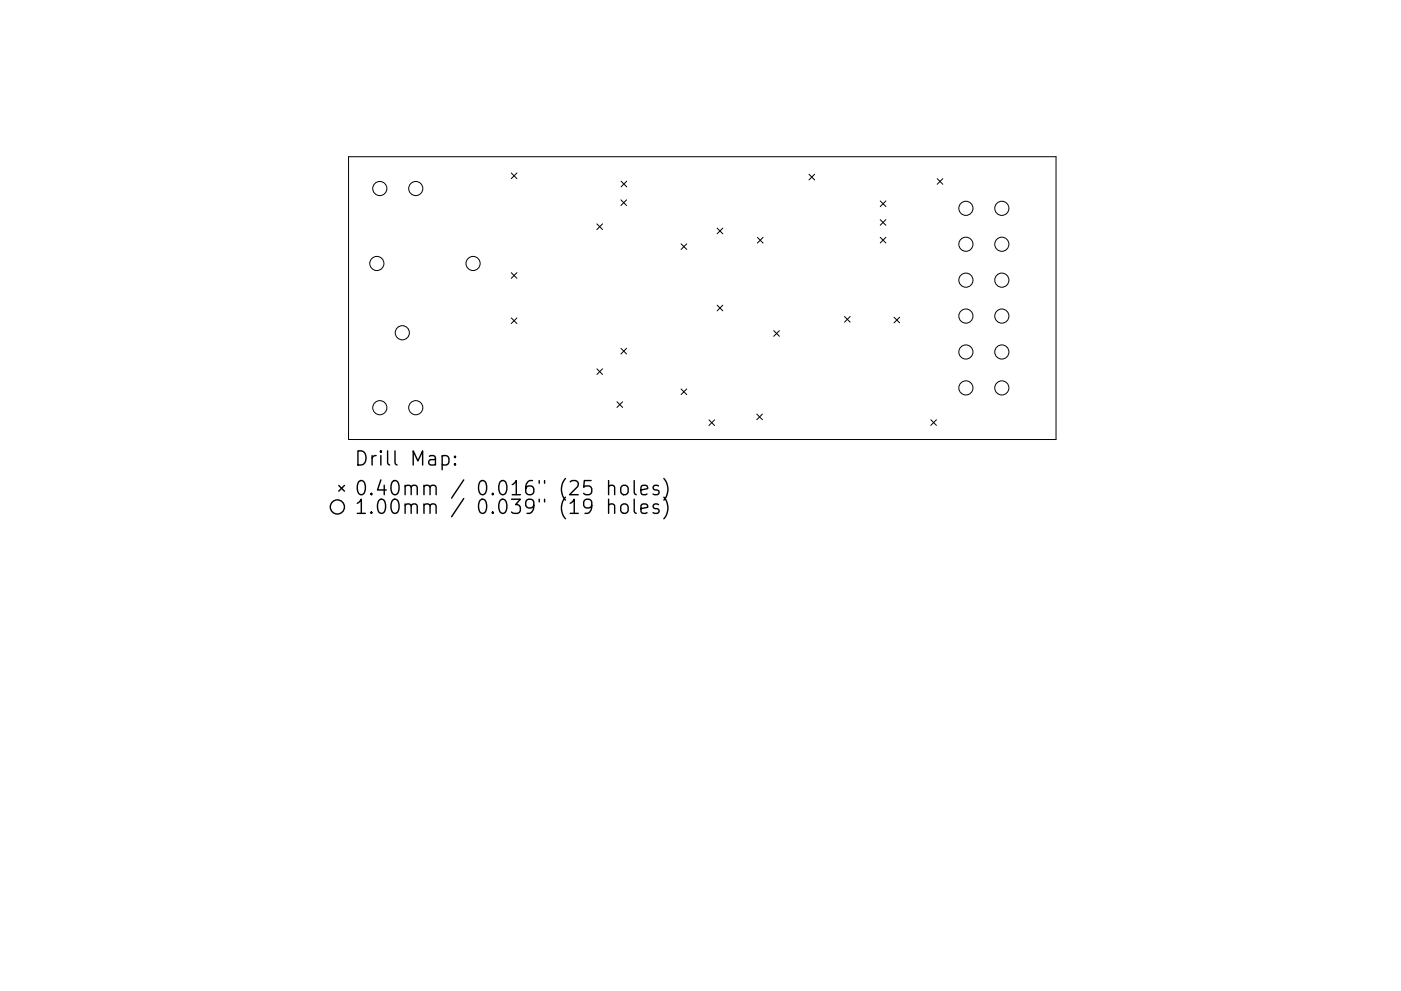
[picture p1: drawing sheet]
<svg xmlns="http://www.w3.org/2000/svg" width="297mm" height="210mm" viewBox="0 0 297 210" stroke-linecap="round" stroke-linejoin="round" font-family="sans-serif">
<defs><g id="words">
<g font-size="4.2">
<text x="75" y="98.8">Drill Map:</text>
<text x="75" y="105.1">0.40mm / 0.016&quot; (25 holes)</text>
<text x="75" y="109.1">1.00mm / 0.039&quot; (19 holes)</text>
</g>
</g></defs>
<g fill="none" stroke="#000" stroke-width=".21">
<path d="M73.9 33.3h150v60h-150zM108.4 36.7l1.2 1.2M109.6 36.7l-1.2 1.2M131.7 38.4l1.2 1.2M132.9 38.4l-1.2 1.2M171.5 37l1.2 1.2M172.7 37l-1.2 1.2M198.7 37.9l1.2 1.2M199.9 37.9l-1.2 1.2M108.4 57.9l1.2 1.2M109.6 57.9l-1.2 1.2M126.5 47.5l1.2 1.2"/>
<path d="M127.7 47.5l-1.2 1.2M131.6 42.4l1.2 1.2M132.8 42.4l-1.2 1.2M144.4 51.7l1.2 1.2M145.6 51.7l-1.2 1.2M152 48.4l1.2 1.2M153.2 48.4l-1.2 1.2M160.6 50.4l1.2 1.2M161.8 50.4l-1.2 1.2M186.6 42.6l1.2 1.2M186.6 46.6l1.2 1.2M186.6 50.4l1.2 1.2"/>
<path d="M187.8 42.6l-1.2 1.2M187.8 46.6l-1.2 1.2M187.8 50.4l-1.2 1.2M108.4 67.5l1.2 1.2M109.6 67.5l-1.2 1.2M126.5 78.3l1.2 1.2M127.7 78.3l-1.2 1.2M131.6 73.9l1.2 1.2M132.8 73.9l-1.2 1.2M152 64.8l1.2 1.2M153.2 64.8l-1.2 1.2M164 70.2l1.2 1.2"/>
<path d="M165.2 70.2l-1.2 1.2M179 67.2l1.2 1.2M180.2 67.2l-1.2 1.2M189.5 67.3l1.2 1.2M190.7 67.3l-1.2 1.2M130.8 85.2l1.2 1.2M132 85.2l-1.2 1.2M144.4 82.5l1.2 1.2M145.6 82.5l-1.2 1.2M150.3 89.1l1.2 1.2M151.5 89.1l-1.2 1.2M160.4 87.9l1.2 1.2"/>
<path d="M161.6 87.9l-1.2 1.2M197.3 89.1l1.2 1.2M198.5 89.1l-1.2 1.2"/>
<circle cx="79.9" cy="55.9" r="1.5"/>
<circle cx="80.5" cy="40" r="1.5"/>
<circle cx="88.1" cy="40" r="1.5"/>
<circle cx="100.3" cy="55.9" r="1.5"/>
<circle cx="204.8" cy="44.2" r="1.5"/>
<circle cx="204.8" cy="51.8" r="1.5"/>
<circle cx="204.8" cy="59.4" r="1.5"/>
<circle cx="212.4" cy="44.2" r="1.5"/>
<circle cx="212.4" cy="51.8" r="1.5"/>
<circle cx="212.4" cy="59.4" r="1.5"/>
<circle cx="85.3" cy="70.6" r="1.5"/>
<circle cx="204.8" cy="67.1" r="1.5"/>
<circle cx="204.8" cy="74.7" r="1.5"/>
<circle cx="212.4" cy="67.1" r="1.5"/>
<circle cx="212.4" cy="74.7" r="1.5"/>
<circle cx="80.5" cy="86.5" r="1.5"/>
<circle cx="88.1" cy="86.5" r="1.5"/>
<circle cx="204.8" cy="82.3" r="1.5"/>
<circle cx="212.4" cy="82.3" r="1.5"/>
</g>
<g fill="none" stroke="#000" stroke-width=".3">
<path d="M93.8 96.8l.8-.1 .6 .5v.9l-.3 .4-.3 .2-.8-.2M96.5 98.4l.1 .1-.1 .2-.2-.2 .2-.1v.3M96.5 96.8l.1 .1-.1 .2-.2-.2 .2-.1v.3M71.8 103l1.2 1.2M73 103l-1.2 1.2M129 103.2a.74 .74 0 0 1 1.3 .2v1.6M129 107.2a.74 .74 0 0 1 1.3 .1v1.6M129 102v3M129 105.9v3M131.8 103.2a.81 .81 0 0 1 .8-.3 .81 .81 0 0 1 .6 .6v.9a.81 .81 0 0 1-.8 .6 .81 .81 0 0 1-.8-.6v-.9zM131.9 107.1a.81 .81 0 0 1 1.3 .4v.8a.81 .81 0 0 1-.8 .6 .81 .81 0 0 1-.8-.6v-.8zM134.5 102v2.5l.4 .5"/>
<path d="M134.5 105.9v2.6l.4 .4M135.9 104l1.4-.3-.1-.6-.9-.1-.4 .4v1.1l.1 .3 .3 .2 .9-.2M135.9 107.9l1.4-.3-.1-.5-.9-.2-.4 .4v1.2l.1 .3 .3 .1 .9-.1M139.6 103.1l-.7-.1-.4 .4 .1 .4 1 .3 .2 .3-.2 .4-.3 .2-.8-.2M139.6 107.1l-.7-.2-.4 .4 .1 .5 1 .3 .2 .2-.2 .5-.3 .1-.8-.1M140.8 101.5a3.4 3.4 0 0 1 0 4.6M140.8 105.5a3.4 3.4 0 0 1 0 4.6"/>
<circle cx="71.5" cy="107.6" r="1.5"/>
</g>
<use href="#words"/>
</svg>
